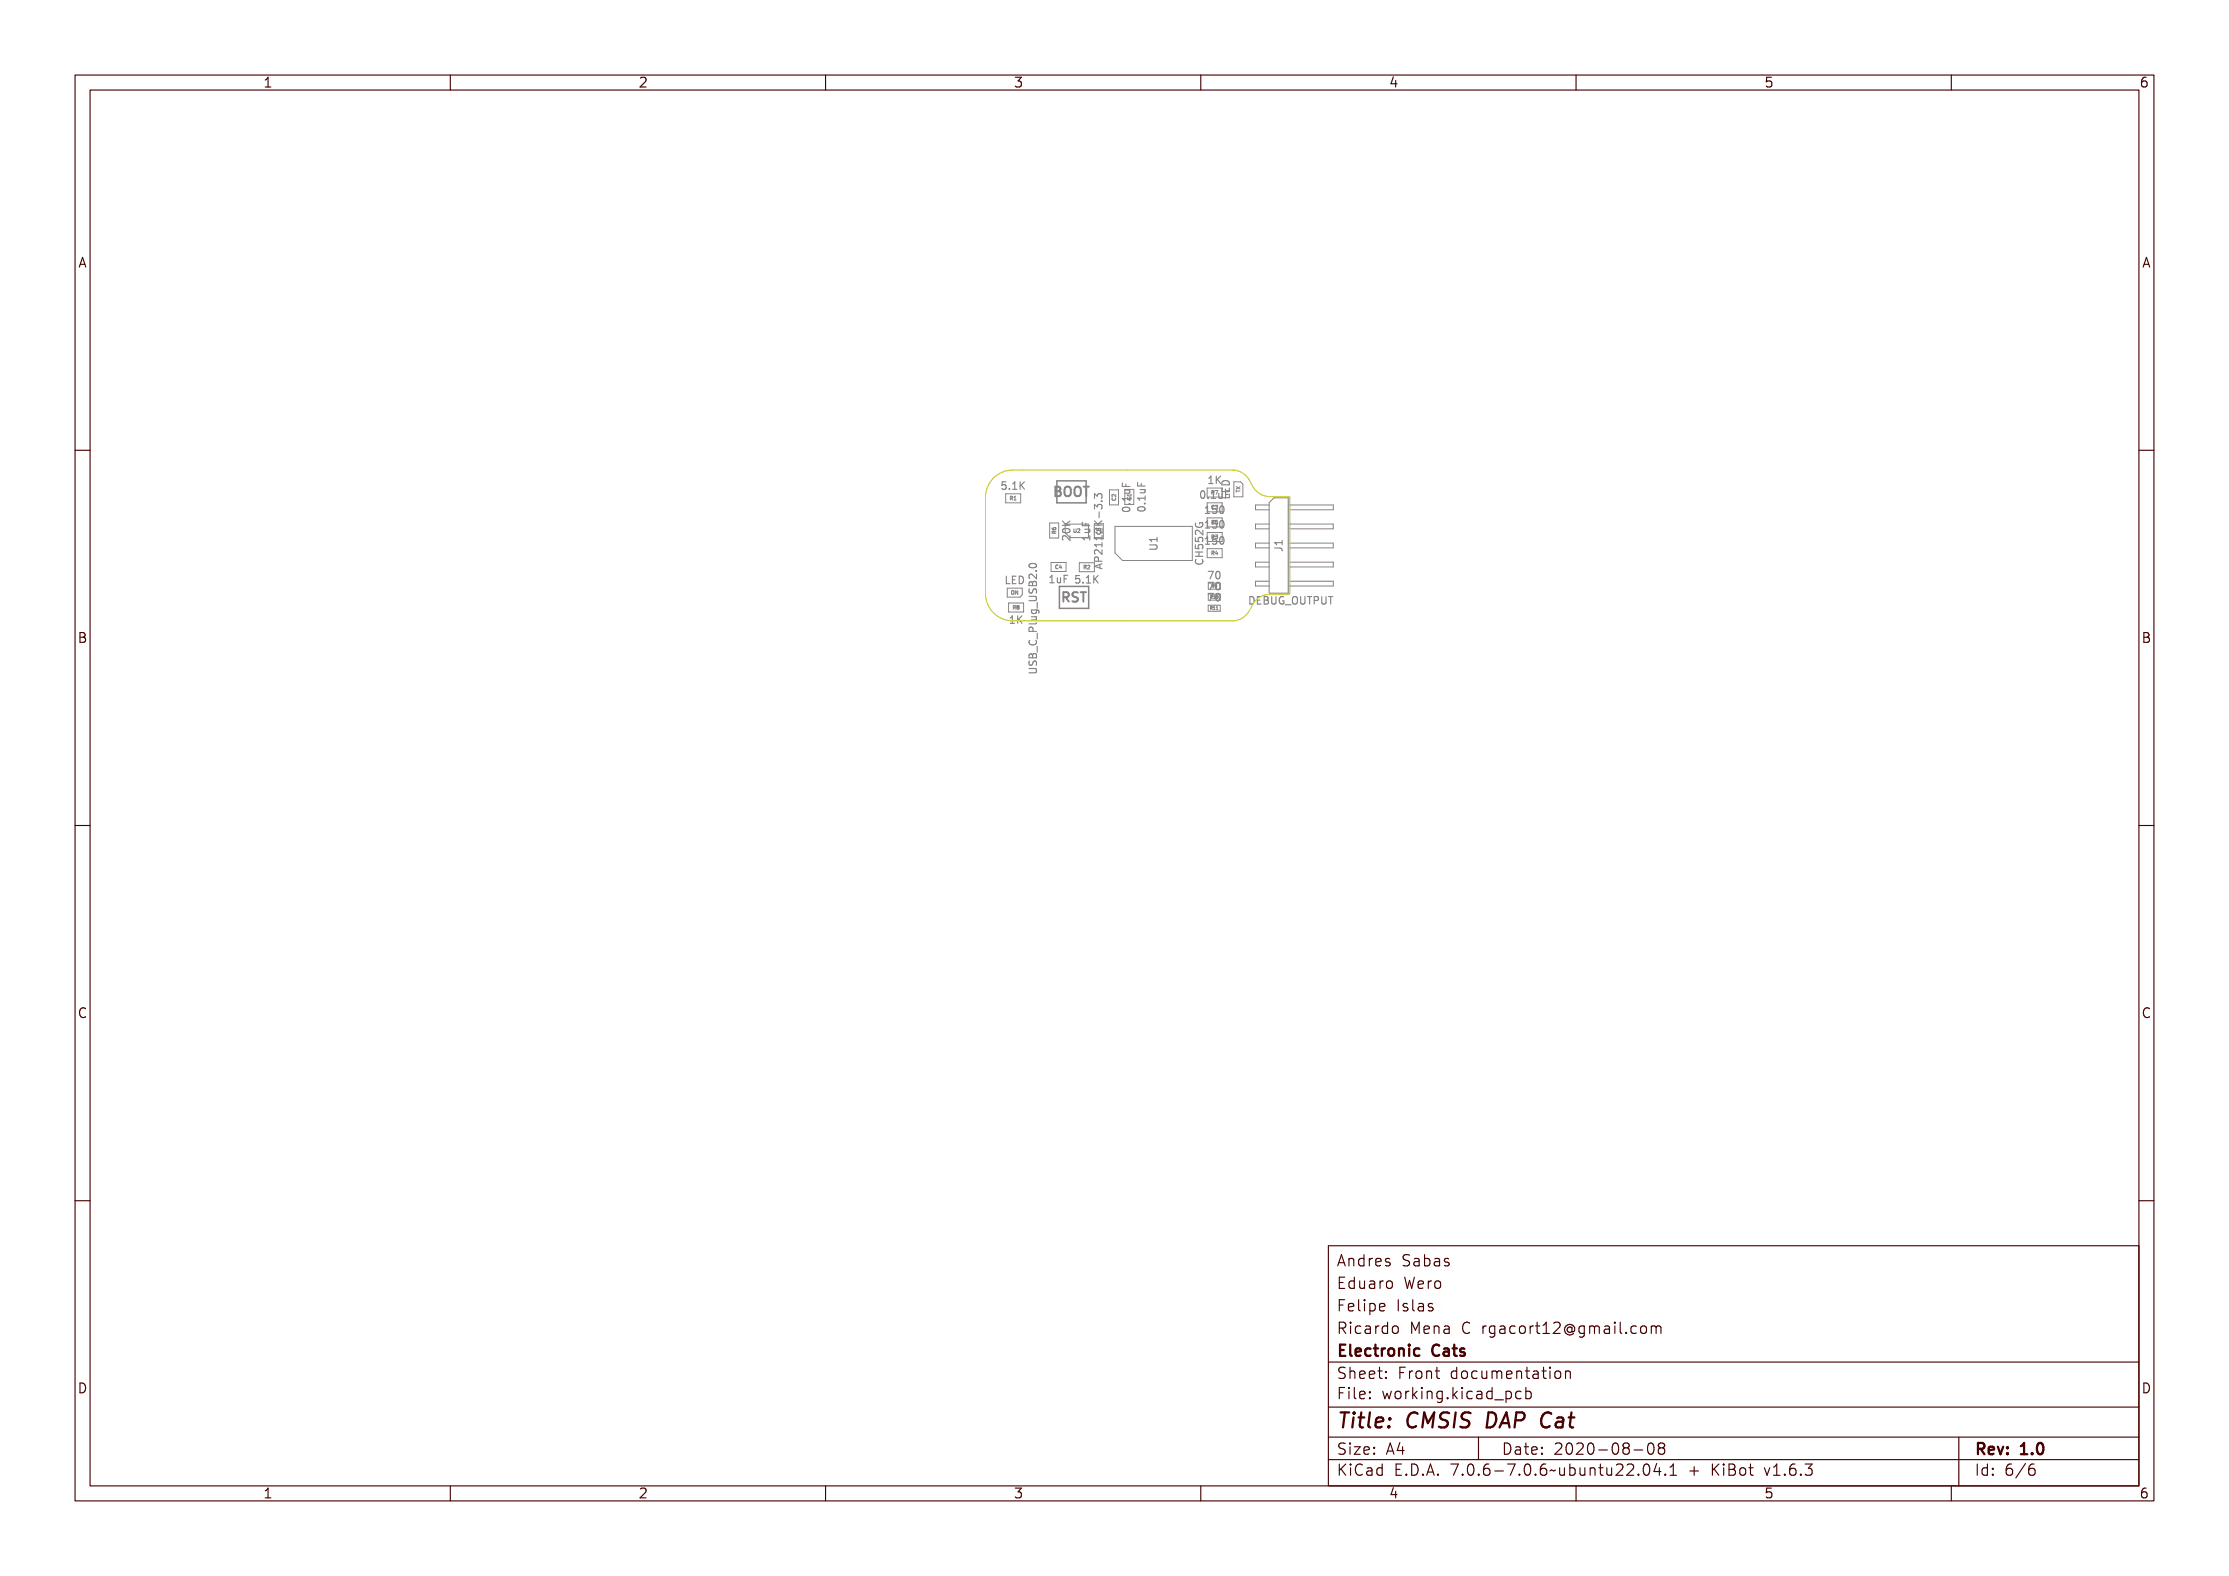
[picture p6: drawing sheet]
<svg xmlns="http://www.w3.org/2000/svg" width="297mm" height="210mm" viewBox="0 0 297 210" stroke-linecap="round" stroke-linejoin="round" font-family="sans-serif">
<defs><g id="words">
<text font-size="2.7" fill="#480000" x="178" y="190.3">Title: CMSIS DAP Cat</text>
<g font-size="2" fill="#480000">
<text x="178" y="168.7">Andres Sabas</text>
<text x="178" y="171.7">Eduaro Wero</text>
<text x="178" y="174.7">Felipe Islas</text>
<text x="178" y="177.7">Ricardo Mena C rgacort12@gmail.com</text>
<text x="178" y="180.7">Electronic Cats</text>
<text x="178" y="183.7">Sheet: Front documentation</text>
<text x="178" y="186.5">File: working.kicad_pcb</text>
<text x="178" y="193.9">Size: A4</text>
<text x="178" y="196.6">KiCad E.D.A. 7.0.6-7.0.6~ubuntu22.04.1 + KiBot v1.6.3</text>
<text x="200" y="193.9">Date: 2020-08-08</text>
<text x="263" y="196.6">Id: 6/6</text>
<text x="263" y="193.9">Rev: 1.0</text>
</g>
<g font-size="1.7" fill="#480000">
<text x="35" y="11.7">1</text>
<text x="85" y="11.7">2</text>
<text x="135" y="11.7">3</text>
<text x="185" y="11.7">4</text>
<text x="235" y="11.7">5</text>
<text x="285" y="11.7">6</text>
<text x="10.5" y="35.7">A</text>
<text x="285.5" y="35.7">A</text>
<text x="10.5" y="85.6">B</text>
<text x="285.5" y="85.6">B</text>
<text x="10.5" y="135.7">C</text>
<text x="285.5" y="135.7">C</text>
<text x="10.5" y="185.6">D</text>
<text x="285.5" y="185.6">D</text>
<text x="35" y="199.7">1</text>
<text x="85" y="199.7">2</text>
<text x="135" y="199.7">3</text>
<text x="185" y="199.7">4</text>
<text x="235" y="199.7">5</text>
<text x="285" y="199.7">6</text>
</g>
<g font-size="1.7" fill="#848484">
<text x="140.7" y="66.2">BOOT</text>
<text x="141.6" y="80.2">RST</text>
</g>
<g font-size="1.3" fill="#848484">
<text x="133.4" y="65.3">5.1K</text>
<text x="161" y="64.5">1K</text>
<text x="159.8" y="66.5">0.1uF</text>
<text x="160.6" y="70.4">150</text>
<text x="160.6" y="68.5">150</text>
<text x="134" y="77.8">LED</text>
<text x="139.8" y="77.7">1uF</text>
<text x="143.2" y="77.7">5.1K</text>
<text x="160.6" y="72.6">150</text>
<text x="161" y="77.2">70</text>
<text x="170.9" y="73.5" transform="rotate(-90 170.9 73.5)">J1</text>
<text x="161" y="80.1">70</text>
<text x="161" y="78.6">70</text>
<text x="138.2" y="89.2" transform="rotate(-90 138.2 89.2)">USB_C_Plug_USB2.0</text>
</g>
<g font-size="1.3" fill="#c2c200">
<text x="134.6" y="83.1">1K</text>
<text x="167.2" y="80.5">DEBUG_OUTPUT</text>
</g>
<g font-size=".7" fill="#848484">
<text x="161.4" y="65.9">R7</text>
<text x="134.6" y="66.6">R1</text>
<text x="143.1" y="71">U2</text>
<text x="161.4" y="71.8">R3</text>
<text x="161.4" y="67.8">C3</text>
<text x="161.4" y="69.9">R5</text>
<text x="140.6" y="75.8">C4</text>
<text x="144.4" y="75.8">R2</text>
<text x="161.4" y="74">R4</text>
<text x="134.8" y="79.2">ON</text>
<text x="135" y="81.2">R8</text>
</g>
<g font-size=".5" fill="#848484">
<text x="161.3" y="81.2">R11</text>
<text x="161.3" y="79.8">R10</text>
<text x="161.5" y="78.3">R9</text>
</g>
</g></defs>
<g fill="none" stroke="#848484" stroke-width=".15">
<path d="M133.5 64.3h.5v.1h-.3v.2a.36 .36 0 0 1 .4 .5 .36 .36 0 0 1-.6 .1v-.1a.26 .26 0 0 0 .4 .1 .26 .26 0 0 0 0-.4 .26 .26 0 0 0-.4 0zM134.1 76.9h.2v.8h.5v.1h-.7zM134.5 65.1h.2v.2h-.2zM134.9 76.9h.6v.1h-.4v.3h.4v.1h-.4v.3h.4v.1h-.6zM135.2 64.3h.3v.8h.2v.2h-.5v-.2h.2v-.7h-.2zM135.7 76.9a.5 .5 0 0 1 .6 .4 .5 .5 0 0 1-.6 .5zM135.8 77a.38 .38 0 0 1 .4 .3 .38 .38 0 0 1-.4 .4zM135.9 64.3h.1v.4l.4-.4h.2l-.4 .4 .4 .6h-.2l-.3-.5-.1 .1v.4h-.1zM137.2 75.2l.3-.1 .6 .1M137.2 79.7h.6a.32 .32 0 0 1 .4 .3 .32 .32 0 0 1-.4 .3h-.6v-.1h.6a.18 .18 0 0 0 .3-.2 .18 .18 0 0 0-.3-.2h-.6zM137.2 75.8a.62 .62 0 0 1 1 .2 .56 .56 0 0 1-.5 .3 .56 .56 0 0 1-.5-.3zM137.2 78.9h.1a.21 .21 0 0 0 0 .3 .21 .21 0 0 0 .3 .1 .33 .33 0 0 1 .4-.4 .33 .33 0 0 1 .1 .5l-.1 .1a.23 .23 0 0 0 .1-.3 .23 .23 0 0 0-.3-.1 .33 .33 0 0 1-.5 .4 .33 .33 0 0 1-.1-.6z"/>
<path d="M137.2 77.4a.63 .63 0 0 1 .8 .3v-.4h.2v.6l-.4-.2a.27 .27 0 0 0-.3-.3 .27 .27 0 0 0-.2 .3l.1 .2h-.2v-.2zM137.2 78.2l.3-.1 .1 .2a.27 .27 0 0 1 .4-.2 .27 .27 0 0 1 .2 .3v.3h-1zM137.3 75.9l.5-.1 .3 .2a.54 .54 0 0 1-.8 0zM137.3 78.3h.2l.1 .2h-.3zM137.7 78.2h.3v.3h-.3zM138 76.7h.2v.2h-.2zM140 76.8l.4-.1v.9h.2v.1h-.6v-.1h.2v-.7h-.2zM140.8 77h.1v.5l.1 .1 .2-.1v-.5h.1v.7h-.1v-.1a.23 .23 0 0 1-.3 .1 .23 .23 0 0 1-.1-.3zM141.6 70h1M141.6 69.4l.5 .6M141.6 76.7h.6v.1h-.5v.3h.4v.1h-.4v.5h-.1zM141.6 69.5l.4 .4 .6-.4v.1l-.5 .4 .1 .1h.4v.1h-1v-.1h.5l-.5-.4z"/>
<path d="M141.7 70.6a.62 .62 0 0 1 .9 .1 .56 .56 0 0 1-.5 .3 .56 .56 0 0 1-.5-.3zM141.7 70.5a.54 .54 0 0 1 .9 .3 .57 .57 0 0 1-1-.1zM141.7 71.3a.62 .62 0 0 1 .8 .3v-.4h.1v.6l-.3-.2a.27 .27 0 0 0-.3-.3 .27 .27 0 0 0-.3 .3l.1 .2h-.1l-.1-.1zM141.7 70.6l.6-.1 .2 .2a.54 .54 0 0 1-.8 0zM142.6 71.4v.6l-.7-.6-.3 .2 .1 .4M142.6 69.4l-.6 .5M143.3 76.8h.5v.1h-.3v.2a.36 .36 0 0 1 .4 .5 .36 .36 0 0 1-.6 .1v-.1a.26 .26 0 0 0 .4 0 .26 .26 0 0 0 0-.3 .26 .26 0 0 0-.4 0zM144.2 69.6v.5h1M144.3 71.5h.8v-.2h.2v.5h-.2v-.2h-.7l.1 .2h-.2zM144.3 69.7h.1v.4h.3v-.4h.1v.4h.5v.1h-1zM144.3 77.5h.2v.2h-.2zM144.5 70.5h.8v.1h-.2a.23 .23 0 0 1 .2 .3 .23 .23 0 0 1-.3 .2h-.5v-.2h.6l.1-.1-.2-.2h-.5z"/>
<path d="M144.5 70.5h.7M144.7 69.7v.4M145 76.8h.3v.8h.2v.1h-.5v-.1h.2v-.7h-.2zM145.1 70.5l.1 .2v.2l-.7 .1M145.2 71.4v.6M145.2 71.7h-1l.3 .3M145.7 76.8h.1v.4l.5-.4h.1l-.4 .4 .4 .5h-.1l-.4-.4-.1 .1v.3h-.1zM145.8 70h1M145.8 66.4v-.6l.4 .3 .1-.3h.4l.1 .2-.1 .4M145.8 67.8v-.6l.4 .3 .1-.2h.4l.1 .1-.1 .4M145.8 69.4l.6 .6M145.9 74.7l1-.3v.1l-.3 .1v.3l.3 .1v.1l-1-.3z"/>
<path d="M145.9 72.2h.9v-.2h.1v.6h-.1v-.2h-.8l.1 .2h-.1zM145.9 71.4h.9v-.2h.1v.6h-.1v-.2h-.8l.1 .2h-.1zM145.9 69.6l.4 .3 .6-.4v.2l-.5 .3 .1 .1h.4v.2h-1v-.2h.4l-.4-.4zM146 68.1h.2l.2 .1a.31 .31 0 0 1 .4-.1 .31 .31 0 0 1 .1 .5h-.2a.23 .23 0 0 0 .1-.3 .23 .23 0 0 0-.4 0v.2h-.1a.19 .19 0 0 0-.1-.3 .19 .19 0 0 0-.2 .1 .19 .19 0 0 0 0 .3h-.1zM146 66.5h.2l.2 .1a.31 .31 0 0 1 .4-.1 .31 .31 0 0 1 .1 .5h-.2a.23 .23 0 0 0 .1-.3 .23 .23 0 0 0-.4 0v.2h-.1a.19 .19 0 0 0-.1-.3 .19 .19 0 0 0-.2 .1 .19 .19 0 0 0 0 .2l-.1 .1zM146 73a.63 .63 0 0 1 .8 .3v-.4h.1v.5l-.4-.2a.27 .27 0 0 0-.2-.2 .27 .27 0 0 0-.3 .2l.1 .2h-.1l-.1-.1zM146 70.5a.62 .62 0 0 1 .8 .4v-.4h.1v.5l-.4-.2a.27 .27 0 0 0-.2-.2 .27 .27 0 0 0-.3 .2l.1 .2h-.1l-.1-.1zM146 73.7l.2-.1a.33 .33 0 0 1 .3 .5h.4v.1h-1zM146 74.7l.5-.1v.3zM146.1 73.8h.2l.1 .3h-.4zM146.4 74.8l-.1-.5-.1-.1-.3 .1-.1 .1v.4h1M146.5 68.2v.8"/>
<path d="M146.5 69h.1v.3h-.1zM146.5 75.2v.5M146.7 67.4h.2v.2h-.2zM146.7 66.8h.1M146.8 70.4v.6l-.7-.6-.3 .2 .1 .4M146.8 75.1l-1 .4 1 .3M146.8 73.3v.6l-.7-.6-.3 .2 .1 .3M146.8 71.4v.5M146.8 72.3v.6M146.8 72.6h-1l.3 .3M146.8 71.6h-1l.3 .3M146.8 69.4l-.5 .4"/>
<path d="M149.5 64.3v.5h1M149.6 66.2h.9v-.2h.1v.5h-.1v-.2h-.8l.1 .2h-.1zM149.6 64.4h.1v.4h.3v-.4h.1v.4h.5v.1h-1zM149.6 67.7a.62 .62 0 0 1 1 .2 .56 .56 0 0 1-.5 .3 .56 .56 0 0 1-.5-.3zM149.6 67.7a.54 .54 0 0 1 .9 .2 .57 .57 0 0 1-1-.1zM149.7 67.8l.6-.1 .2 .2a.54 .54 0 0 1-.8 0zM149.9 65.2h.7v.1h-.1a.23 .23 0 0 1 .1 .3 .23 .23 0 0 1-.3 .2h-.4v-.2h.5l.1-.2-.1-.1h-.5zM149.9 65.3h.6M150 64.5v.3M150.4 67h.2v.2h-.2zM150.4 65.3l.1 .1v.3h-.6M150.4 67.2h.1"/>
<path d="M150.5 66.2v.5M150.5 66.4h-1l.3 .3M151.6 64.3v.5h1M151.6 67.7a.59 .59 0 0 1 1 .2 .57 .57 0 0 1-1-.1zM151.7 66.1h.8v-.2h.1v.5h-.1v-.2h-.7v.3h-.1zM151.7 64.3h.1v.4h.3v-.4h.1v.4h.4v.2h-.9zM151.7 67.7a.62 .62 0 0 1 .9 .1 .56 .56 0 0 1-.5 .3 .56 .56 0 0 1-.5-.3zM151.8 67.7l.5-.1 .2 .2a.54 .54 0 0 1-.8 0zM151.9 65.1h.7v.2h-.1a.23 .23 0 0 1 .1 .2 .23 .23 0 0 1-.3 .2h-.4v-.1h.5l.1-.2-.1-.1h-.5zM151.9 65.2h.7M152.1 64.4v.4M152.4 66.9h.2v.2h-.2z"/>
<path d="M152.5 65.2l.1 .2-.1 .2-.6 .1M152.5 67.1h.1M152.6 66.1v.6M152.6 66.4h-1l.3 .3M153.2 72.6h.8l.2 .2-.1 .3-.1 .1h-.8M153.3 72.5h.5a.32 .32 0 0 1 .4 .3 .32 .32 0 0 1-.4 .3h-.5v-.1h.6a.18 .18 0 0 0 .2-.2 .18 .18 0 0 0-.2-.2h-.6zM153.3 71.9h.8v-.2h.1v.5h-.1v-.2h-.7v.3h-.1zM154.2 71.6v.6M154.2 71.9h-1l.3 .3M159.3 72.6v.5h.5l-.1-.1v-.3l.1-.1h.4l.1 .1-.1 .4M159.3 71.7v.4l.5 .1-.1-.2v-.3l.1-.1 .4 .1 .1 .1-.1 .4M159.3 74.1h1"/>
<path d="M159.3 73.6h1M159.3 69.7a.47 .47 0 0 0 .5 .6 .47 .47 0 0 0 .4-.6h-.4v.1M159.4 73.3h.9v.1h-.4v.4h.4v.1h-.9v-.1h.3v-.4h-.3zM159.4 72.6h.1v.4h.2a.36 .36 0 0 1 .4-.5 .36 .36 0 0 1 .2 .6h-.1a.26 .26 0 0 0 0-.3 .26 .26 0 0 0-.3-.1 .26 .26 0 0 0-.1 .4h-.4zM159.4 71.8h.1v.4h.2a.36 .36 0 0 1 .4-.5 .36 .36 0 0 1 .2 .6h-.1a.26 .26 0 0 0 0-.3 .26 .26 0 0 0-.3-.1 .26 .26 0 0 0-.1 .4h-.4zM159.4 74.6a.47 .47 0 0 0 .3 .6 .47 .47 0 0 0 .6-.5l-.1-.1M159.4 74.1h.1l-.1 .2a.37 .37 0 0 0 .5 .3 .37 .37 0 0 0 .3-.5h.1a.46 .46 0 0 1-.1 .6 .46 .46 0 0 1-.6 0 .4 .4 0 0 1-.2-.6zM159.4 70.1h.1l-.1 .2a.37 .37 0 0 0 .5 .3 .37 .37 0 0 0 .3-.4h-.3v.2h-.1v-.3h.4a.44 .44 0 0 1 0 .6 .44 .44 0 0 1-.6 0 .38 .38 0 0 1-.2-.6zM159.4 71a.63 .63 0 0 1 .8 .4v-.5h.1v.6l-.3-.2a.27 .27 0 0 0-.3-.2 .27 .27 0 0 0-.3 .2l.1 .2h-.1l-.1-.1zM159.8 73.6v.5M160 65.6a.27 .27 0 0 1 .5 0v.1a.43 .43 0 0 1 .1 .5 .43 .43 0 0 1-.5 .2 .69 .69 0 0 1-.1-.8zM160.2 65.6a.54 .54 0 0 1 0 .8l-.1-.3z"/>
<path d="M160.3 70.7v.6l-.7-.6-.3 .1 .1 .4M160.8 71.6h.4v.9h.2v.1h-.6v-.1h.2v-.8l-.2 .1zM160.8 69.5l.4-.1v.9h.2v.1h-.6v-.1h.2v-.7h-.2zM160.8 67.5h.4v.8h.2v.2h-.6v-.2h.2v-.7l-.2 .1zM161 66.3h.1v.2h-.1zM161.6 71.6h.5v.1h-.4v.2a.36 .36 0 0 1 .4 .5 .36 .36 0 0 1-.6 .1v-.1a.26 .26 0 0 0 .4 .1 .26 .26 0 0 0 .1-.4 .26 .26 0 0 0-.4 0zM161.6 69.4h.5v.1h-.4v.3a.36 .36 0 0 1 .4 .4 .36 .36 0 0 1-.6 .2v-.1a.26 .26 0 0 0 .4 0 .26 .26 0 0 0 .1-.4 .26 .26 0 0 0-.4 0zM161.6 67.5h.5v.1h-.4v.2a.36 .36 0 0 1 .4 .5 .36 .36 0 0 1-.6 .1v-.1a.26 .26 0 0 0 .4 .1 .26 .26 0 0 0 .1-.4 .26 .26 0 0 0-.4 0zM161.6 65.5h.4v.8h.2v.2h-.6v-.2h.2v-.7h-.2zM162.4 65.7h.1v.6l.1 .1 .2-.2v-.5h.1v.8h-.1v-.2a.23 .23 0 0 1-.3 .2 .23 .23 0 0 1-.1-.3zM162.4 71.7a.27 .27 0 0 1 .5 0v.2a.43 .43 0 0 1 .1 .5 .43 .43 0 0 1-.5 .1 .69 .69 0 0 1-.1-.8zM162.4 69.5a.27 .27 0 0 1 .5 0v.2a.43 .43 0 0 1 .1 .5 .43 .43 0 0 1-.5 .2 .7 .7 0 0 1-.1-.9z"/>
<path d="M162.4 67.6a.27 .27 0 0 1 .5 0v.2a.43 .43 0 0 1 .1 .5 .43 .43 0 0 1-.5 .1 .69 .69 0 0 1-.1-.8zM162.6 71.7h.1a.54 .54 0 0 1 0 .8l-.2-.2zM162.6 69.5h.1a.54 .54 0 0 1 0 .8l-.2-.2zM162.6 67.6h.1a.54 .54 0 0 1 0 .8l-.2-.2zM162.9 66.1h.8v-.4h.2v.6h-1zM162.9 64.9h.1v.4h.3v-.4h.1v.4h.3v-.4h.2v.6h-1zM163 64.2a.52 .52 0 0 1 .6-.1 .52 .52 0 0 1 .3 .6h-1zM163 64.1l.4-.1a.44 .44 0 0 1 .4 .6h-1M163.1 64.3h.6v.3h-.7zM163.2 65.5h.6v.1h-.5v.3h.4v.1h-.4v.5h-.1zM166.9 79.5h-.4v1l.4-.1M167.3 79.6a.5 .5 0 0 1 .6 .5 .5 .5 0 0 1-.6 .4z"/>
<path d="M167.4 79.7a.38 .38 0 0 1 .4 .4 .38 .38 0 0 1-.4 .3zM168.1 79.6h.6v.1h-.5v.3h.5v.1h-.5v.3h.5v.1h-.6zM168.9 79.6h.3a.24 .24 0 0 1 .3 .1 .24 .24 0 0 1-.2 .3 .27 .27 0 0 1 .2 .4 .27 .27 0 0 1-.3 .1h-.3zM169 79.7h.2a.15 .15 0 0 1 .2 .1 .15 .15 0 0 1-.2 .2h-.2zM169.7 79.6h.1v.6a.18 .18 0 0 0 .2 .3 .18 .18 0 0 0 .2-.3v-.6h.1v.6a.32 .32 0 0 1-.3 .4 .32 .32 0 0 1-.3-.4zM170.6 79.7l.3-.1h.2v.2l-.2-.1a.37 .37 0 0 0-.3 .4 .37 .37 0 0 0 .4 .3v-.3h-.2v-.1h.3v.5a.44 .44 0 0 1-.6-.1 .44 .44 0 0 1 0-.6zM172.1 79.7a.31 .31 0 0 1 .4-.1 .31 .31 0 0 1 .2 .2 .53 .53 0 0 1-.3 .8l-.1-.1a.69 .69 0 0 1-.2-.8zM172.3 79.7h.1a.51 .51 0 0 1 0 .8l-.2-.3zM172.9 79.6h.1v.6a.18 .18 0 0 0 .2 .3 .18 .18 0 0 0 .2-.3v-.6h.1v.6a.32 .32 0 0 1-.3 .4 .32 .32 0 0 1-.3-.4zM173.6 79.6h.8v.1h-.3v.8h-.2v-.8h-.3zM174.5 79.6a.5 .5 0 0 1 .6 .1v.2a.33 .33 0 0 1-.4 .2v.4h-.2zM174.7 79.7h.1a.18 .18 0 0 1 .2 .2 .18 .18 0 0 1-.2 .1h-.1z"/>
<path d="M175.3 79.6h.1v.6a.18 .18 0 0 0 .2 .3 .18 .18 0 0 0 .2-.3v-.6h.1v.6a.32 .32 0 0 1-.3 .4 .32 .32 0 0 1-.3-.4zM176 79.6h.8v.1h-.3v.8h-.2v-.8h-.3zM177 79.5h.6M177.3 79.5v1M137.1 83.2h.9l.1-.3h.1l-.1 .3-.9 .1v.2h-.1zM137.2 88.5h.6a.32 .32 0 0 1 .4 .3 .32 .32 0 0 1-.4 .3h-.6v-.1h.6a.18 .18 0 0 0 .3-.2 .18 .18 0 0 0-.3-.2h-.6zM137.2 87.7h.1a.21 .21 0 0 0 0 .3 .21 .21 0 0 0 .3 .1 .33 .33 0 0 1 .4-.4 .33 .33 0 0 1 .1 .5l-.1 .1a.23 .23 0 0 0 .1-.3 .23 .23 0 0 0-.3-.1 .33 .33 0 0 1-.5 .4 .33 .33 0 0 1-.1-.6zM137.2 85.3h.2l-.1 .2a.37 .37 0 0 0 .4 .3 .37 .37 0 0 0 .3-.5h.1a.46 .46 0 0 1-.1 .6 .46 .46 0 0 1-.5 0 .4 .4 0 0 1-.3-.6zM137.2 87l.3-.1 .1 .2a.27 .27 0 0 1 .4-.2 .27 .27 0 0 1 .2 .3v.3h-1zM137.3 83.7h.2a.33 .33 0 0 1 .3 .4h.4v.2h-1zM137.3 87.1h.2l.1 .3h-.3zM137.3 83.8h.3l.1 .3h-.4z"/>
<path d="M137.4 82.1h.8v.1h-.2a.23 .23 0 0 1 .2 .3 .23 .23 0 0 1-.3 .2h-.5v-.2h.6l.1-.2-.2-.1h-.5zM137.4 81.3h.7a.28 .28 0 0 1 .3 .2 .28 .28 0 0 1-.1 .3 .24 .24 0 0 0 0-.3 .24 .24 0 0 0-.3-.1l.1 .1a.35 .35 0 0 1-.3 .4 .35 .35 0 0 1-.4-.4l.1-.1h-.1zM137.6 81.5l.3-.1 .1 .1a.26 .26 0 0 1-.2 .3 .26 .26 0 0 1-.3-.3zM137.7 87h.3v.4h-.3zM138.1 89.6l-.2 .1h-.8M138.4 86l.1 .8zM138.4 84.4l.1 .8zM138.4 80.4l.1 .8zM169 80.1h.2a.18 .18 0 0 1 .2 .2 .18 .18 0 0 1-.2 .1h-.2zM171.2 80.8l.8 .1z"/>
<circle cx="137.7" cy="76" r=".09"/>
<circle cx="142.1" cy="70.7" r=".09"/>
<circle cx="150.1" cy="67.9" r=".09"/>
<circle cx="152.1" cy="67.8" r=".09"/>
<circle cx="160.2" cy="66" r=".09"/>
<circle cx="162.7" cy="68" r=".09"/>
<circle cx="162.7" cy="72.1" r=".09"/>
<circle cx="162.7" cy="69.9" r=".09"/>
</g>
<g fill="none" stroke="#848484" stroke-width=".13">
<path d="M134 65.8h2v1.2h-2zM134.2 78.4h2v.9l-.3 .3h-1.7zM139.9 69.7h1.2v2h-1.2zM140 75h2v1.2h-2zM140.2 70.3l.1 .3h.3l.1-.1-.1-.2h-.2l.1 .3M140.2 70.4l.1 .1 .2 .1a.16 .16 0 0 1 0-.3 .16 .16 0 0 1 .2 .1 .16 .16 0 0 1-.1 .2 .23 .23 0 0 1-.3 0 .23 .23 0 0 1-.1-.2zM140.3 70.8l.1-.1 .1 .1 .2-.1-.2 .2 .2 .1h-.5zM140.3 70.8h.1l.1 .2h-.2zM140.5 71.1l-.1-.3h-.2v.3h.5M140.7 70.8l-.2 .1M141.9 69.8h3.1v1.8h-2.4l-.7-.6zM143.8 75h2v1.2h-2z"/>
<path d="M145.8 69.8h1.2v2h-1.2zM146.1 70.4v.3h.3l-.1-.3h.3v.3M146.2 70.5v.2h.1a.16 .16 0 0 1 .1-.2 .16 .16 0 0 1 .2 0 .16 .16 0 0 1 0 .2 .13 .13 0 0 0 0-.1 .13 .13 0 0 0-.2-.1 .13 .13 0 0 0 0 .2h-.2zM146.2 70.9h.1M146.2 70.8h.1a.17 .17 0 0 0 .1 .3 .18 .18 0 0 0 .2-.3 .22 .22 0 0 1-.2 .4 .22 .22 0 0 1-.2-.4zM146.6 70.9a.23 .23 0 0 1-.2 .3 .23 .23 0 0 1-.2-.3M147.8 65.3h1.2v2h-1.2zM148.2 65.9v.2M148.2 66.1v.1M148.2 66.4a.22 .22 0 0 0 .2 .3 .22 .22 0 0 0 .2-.3M148.2 65.9h.1M148.2 66.3h.1a.17 .17 0 0 0 .1 .3 .18 .18 0 0 0 .2-.3 .22 .22 0 0 1-.2 .4 .22 .22 0 0 1-.2-.4z"/>
<path d="M148.2 66h.2l.2 .2 .1-.3v.3l-.4-.2-.1 .2zM148.6 70.1h10.3v4.6h-9.3l-1-1zM148.7 65.9v.3l-.3-.3h-.2M149.9 65.2h1.2v2h-1.2zM150.2 66h.5v-.1v.2v-.1h-.4v.1zM150.2 66.3a.22 .22 0 0 0 .3 .3 .22 .22 0 0 0 .2-.3M150.3 66.3a.17 .17 0 0 0 .2 .2 .17 .17 0 0 0 .1-.2 .22 .22 0 0 1-.1 .3 .22 .22 0 0 1-.2-.3zM150.7 65.8v.3M150.7 66h-.5l.1 .1M160.9 73.1h1.9v1.2h-1.9zM160.9 68.2v-1.2h1.9v1.2M160.9 72.2v-1.2h1.9v1.2"/>
<path d="M164.4 64.2h.9l.3 .3v1.7h-1.2zM164.7 65.3v.3M164.7 65.4h.5M164.7 64.8l.5 .4M164.8 65.2v.2h.5h-.5v.2zM164.8 64.8l.2 .2 .3-.2-.3 .2 .3 .2-.3-.2-.2 .2 .1-.2zM165.2 64.8l-.5 .4M169.1 67.3h-1.8v.6h1.8M169.1 72.4h-1.8v.6h1.8M169.1 69.8h-1.8v.7h1.8M169.1 74.9h-1.8v.6h1.8M169.1 77.4h-1.8v.7h1.8"/>
<path d="M169.7 66.3h1.9v12.7h-2.5v-12zM171.6 67.3h6v.6h-6M171.6 72.4h6v.6h-6M171.6 77.4h6v.7h-6M171.6 69.8h6v.7h-6M171.6 74.9h6v.6h-6M134.4 80.4h2v1.2h-2zM161 80.6h1.6v.9h-1.6zM161.3 80.9h.1a.11 .11 0 0 1 .2 0 .11 .11 0 0 1-.1 .2l.1 .1-.2-.1-.1 .1zM161.4 80.9l.1 .1h-.1zM161.7 80.9h.1v.3h.1h-.2h.1v-.3zM162 80.9h.1v.3h.1h-.2h.1v-.3z"/>
<circle cx="140.5" cy="70.5" r=".11"/>
</g>
<path d="M140.9 64.9a.64 .64 0 0 1 .7 .2v.3l-.2 .1a.34 .34 0 0 1 .3 .4 .34 .34 0 0 1-.5 .3h-.3zM141 65.6h.2a.23 .23 0 0 1 .3 .2 .23 .23 0 0 1-.3 .2h-.2zM141 65.1h.2a.19 .19 0 0 1 .3 .2 .19 .19 0 0 1-.3 .2h-.2zM141.7 79a.63 .63 0 0 1 .7 .2v.3l-.2 .2 .4 .5h-.2l-.2-.4-.2-.1h-.1v.5h-.2zM141.9 79.1h.1a.22 .22 0 0 1 .3 .3 .22 .22 0 0 1-.3 .2h-.1zM142 65.1a.44 .44 0 0 1 .5-.1 .44 .44 0 0 1 .2 .6 .45 .45 0 0 1-.4 .6 .45 .45 0 0 1-.4-.6zM142.2 65.1h.1a.65 .65 0 0 1 0 1l-.2-.1-.1-.2v-.5zM142.8 79.1l.5-.1h.1v.2a.26 .26 0 0 0-.3-.1 .26 .26 0 0 0-.1 .4 .42 .42 0 0 1 .5 .5 .42 .42 0 0 1-.7 .2h-.1v-.2a.31 .31 0 0 0 .4 .2 .31 .31 0 0 0 .2-.4 .47 .47 0 0 1-.5-.2 .47 .47 0 0 1 0-.5zM143 65.1a.44 .44 0 0 1 .5-.1 .44 .44 0 0 1 .2 .6 .45 .45 0 0 1-.4 .6 .45 .45 0 0 1-.4-.6zM143.2 65.1h.1a.65 .65 0 0 1 0 1l-.2-.1v-.2v-.5zM143.7 79h.9v.1h-.4v1.1h-.2v-1.1h-.3zM143.8 64.9h1v.2h-.4v1.1h-.2v-1.1h-.4z" fill="none" stroke="#848484" stroke-width=".25"/>
<path d="M140.8 64.1h3.9v2.9h-3.9zM141.2 78.1h3.9v3h-3.9z" fill="none" stroke="#848484" stroke-width=".2"/>
<path d="M171.8 79.2h-2.6a2.52 2.52 0 0 0-2.2 1.3 3.3 3.3 0 0 1-2.2 2.2h-28.6M171.9 79.1v-12.8l-.1-.1h-2.6a2.51 2.51 0 0 1-2.2-1.3 3.3 3.3 0 0 0-2.2-2.2l-29.9-.1a3.6 3.6 0 0 0-3.6 3.7v12.8a3.6 3.6 0 0 0 3.6 3.6" fill="none" stroke="#c2c200" stroke-width=".13"/>
<g fill="none" stroke="#480000" stroke-width=".15">
<path d="M10 10h277v190h-277zM12 12h273v186h-273zM60 10v2M110 10v2M160 10v2M210 10v2M260 10v2M10 60h2M285 60h2M10 110h2M285 110h2M10 160h2"/>
<path d="M285 160h2M177 166h108v32h-108zM178.1 176.3a.73 .73 0 0 1 .9 .2v.3l-.3 .3 .2 .1 .3 .5h-.2l-.3-.4-.2-.2h-.2v.6h-.2zM178.2 170.3h.9v.2h-.7v.4h.6v.2h-.6v.5h.7v.1h-.9zM178.2 173.3h.9v.2h-.7v.4h.6v.2h-.6v.6h-.2zM178.3 176.5h.2a.26 .26 0 0 1 .3 .2 .26 .26 0 0 1-.2 .3h-.3zM178.5 167.3h.2l.5 1.4h-.2l-.1-.3h-.6l-.1 .3h-.2zM178.6 167.5l.2 .7h-.4zM179.4 167.7h.2v.1a.35 .35 0 0 1 .4-.1 .35 .35 0 0 1 .2 .4v.6h-.2v-.8l-.2-.1a.28 .28 0 0 0-.2 .3v.6h-.2zM179.4 170.8l.3-.2 .3 .2v-.6h.2v1.5h-.2v-.1a.42 .42 0 0 1-.5 .1 .42 .42 0 0 1-.2-.5zM179.5 176.7h.4v.9h.4v.1h-.9v-.1h.3v-.8h-.2zM179.5 173.8a.49 .49 0 0 1 .6-.1 .49 .49 0 0 1 .2 .5h-.8a.42 .42 0 0 0 .3 .4 .42 .42 0 0 0 .4-.1v.2a.6 .6 0 0 1-.8-.1 .6 .6 0 0 1 .1-.8z"/>
<path d="M179.6 170.9a.23 .23 0 0 1 .4 0v.3a.33 .33 0 0 1-.2 .4 .48 .48 0 0 1-.2-.7zM179.6 173.9l.2-.1a.27 .27 0 0 1 .3 .3h-.6zM179.7 176.2h.2v.3h-.2zM180.6 173.2h.4v1.3l.1 .1h.3v.1a.4 .4 0 0 1-.5-.3v-1h-.3zM180.6 170.7h.2v.8l.2 .1a.28 .28 0 0 0 .2-.3v-.6h.2v1h-.2v-.1a.35 .35 0 0 1-.4 .2 .35 .35 0 0 1-.2-.5zM180.6 167.8l.4-.2 .2 .2v-.6h.2v1.5h-.2v-.1a.42 .42 0 0 1-.5 .1 .42 .42 0 0 1-.2-.5zM180.7 176.8l.5-.2 .2 .1v.2a.4 .4 0 0 0-.5 0 .4 .4 0 0 0 0 .6 .4 .4 0 0 0 .5 0v.2a.58 .58 0 0 1-.7-.1 .58 .58 0 0 1 0-.8zM180.8 167.9a.23 .23 0 0 1 .4 0v.3a.33 .33 0 0 1-.2 .4 .48 .48 0 0 1-.2-.7zM181.8 170.7a.5 .5 0 0 1 .6-.1 .5 .5 0 0 1 .2 .5v.6h-.1v-.1a.38 .38 0 0 1-.5 .2 .38 .38 0 0 1-.2-.5 .38 .38 0 0 1 .4-.2h.3a.35 .35 0 0 0-.3-.4 .35 .35 0 0 0-.4 .2zM181.8 176.7a.5 .5 0 0 1 .6-.1 .5 .5 0 0 1 .2 .5v.6h-.1v-.1a.38 .38 0 0 1-.5 .2 .38 .38 0 0 1-.2-.5 .38 .38 0 0 1 .4-.2h.3a.35 .35 0 0 0-.3-.4 .35 .35 0 0 0-.4 .2zM181.9 173.7h.4v.9h.4v.1h-.9v-.1h.3v-.8h-.2zM182 167.7h.1v.2a.41 .41 0 0 1 .6-.2v.2a.37 .37 0 0 0-.4-.1 .37 .37 0 0 0-.2 .4v.5h-.1z"/>
<path d="M182 171.3l.5-.1a.31 .31 0 0 1-.2 .4 .31 .31 0 0 1-.4-.1zM182 177.3l.5-.1a.31 .31 0 0 1-.2 .4 .31 .31 0 0 1-.4-.1zM182.1 173.2h.2v.3h-.2zM183 173.7h.2v.1a.42 .42 0 0 1 .5-.1 .42 .42 0 0 1 .2 .5 .42 .42 0 0 1-.2 .5 .42 .42 0 0 1-.5-.1v.6h-.2zM183.1 167.8a.49 .49 0 0 1 .6-.1 .49 .49 0 0 1 .2 .5h-.8a.42 .42 0 0 0 .3 .4 .42 .42 0 0 0 .5-.1v.2a.6 .6 0 0 1-.9-.1 .6 .6 0 0 1 .1-.8zM183.2 170.7h.1v.2a.41 .41 0 0 1 .6-.2v.2a.37 .37 0 0 0-.4-.1 .37 .37 0 0 0-.2 .4v.5h-.1zM183.2 176.7h.1v.2a.41 .41 0 0 1 .6-.2v.2a.37 .37 0 0 0-.4-.1 .37 .37 0 0 0-.2 .4v.5h-.1zM183.2 167.9l.2-.1a.27 .27 0 0 1 .3 .3h-.6zM183.2 173.9a.24 .24 0 0 1 .3-.1 .24 .24 0 0 1 .2 .2v.2a.32 .32 0 0 1-.3 .4 .48 .48 0 0 1-.2-.7zM184.2 176.8l.4-.2 .3 .2v-.6h.1v1.5h-.1v-.1a.42 .42 0 0 1-.6 .1 .42 .42 0 0 1-.2-.5zM184.3 170.8a.56 .56 0 0 1 .8 .2 .56 .56 0 0 1-.3 .7 .57 .57 0 0 1-.6-.2 .57 .57 0 0 1 .1-.7zM184.3 173.8a.49 .49 0 0 1 .6-.1 .49 .49 0 0 1 .2 .5h-.8a.42 .42 0 0 0 .3 .4 .42 .42 0 0 0 .5-.1v.2a.6 .6 0 0 1-.8-.1 .6 .6 0 0 1 0-.8z"/>
<path d="M184.3 167.7l.5-.1 .2 .1v.2a.28 .28 0 0 0-.4-.2 .28 .28 0 0 0-.1 .3 .42 .42 0 0 1 .4 .2 .42 .42 0 0 1 0 .5h-.6h-.1v-.2a.4 .4 0 0 0 .6-.1v-.1a.42 .42 0 0 1-.4-.1 .42 .42 0 0 1-.1-.5zM184.4 176.9a.23 .23 0 0 1 .4 0l.1 .3a.33 .33 0 0 1-.3 .4 .48 .48 0 0 1-.2-.7zM184.4 170.9a.26 .26 0 0 1 .3-.1 .26 .26 0 0 1 .2 .2v.2a.33 .33 0 0 1-.3 .4l-.2-.2zM184.4 173.9l.2-.1a.27 .27 0 0 1 .3 .3h-.6zM185.5 176.8a.56 .56 0 0 1 .8 .2 .56 .56 0 0 1-.3 .7 .57 .57 0 0 1-.6-.2 .57 .57 0 0 1 .1-.7zM185.6 176.9a.26 .26 0 0 1 .3-.1 .26 .26 0 0 1 .2 .2v.2a.33 .33 0 0 1-.3 .4l-.2-.2zM186.4 170.3h.2l.2 1.2 .1-.8h.2l.2 .8 .1-1.2h.2l-.2 1.4h-.2l-.2-.8-.2 .8h-.2zM186.6 173.3h.8v.2h-.3v1.1h.3v.1h-.8v-.1h.3v-1.1h-.3zM186.7 167.4l.5-.1h.2v.2a.34 .34 0 0 0-.4-.1 .34 .34 0 0 0-.2 .4 .62 .62 0 0 1 .7 .7 .71 .71 0 0 1-.9 .2v-.2a.4 .4 0 0 0 .4 .1 .4 .4 0 0 0 .3-.3l-.4-.2a.4 .4 0 0 1-.3-.3 .4 .4 0 0 1 .1-.4zM187.7 176.3h.3l.2 .7 .3-.7h.2v1.4h-.1v-1.2l-.3 .7h-.1l-.3-.7v1.2h-.2zM187.8 167.7a.5 .5 0 0 1 .6-.1 .5 .5 0 0 1 .3 .5v.6h-.2v-.1a.38 .38 0 0 1-.5 .2 .38 .38 0 0 1-.2-.5 .38 .38 0 0 1 .4-.2h.3a.35 .35 0 0 0-.3-.4 .35 .35 0 0 0-.4 .2zM187.9 170.8a.49 .49 0 0 1 .6-.1 .49 .49 0 0 1 .2 .5h-.8a.42 .42 0 0 0 .3 .4 .42 .42 0 0 0 .5-.1v.2a.6 .6 0 0 1-.8-.1 .6 .6 0 0 1 0-.8z"/>
<path d="M187.9 173.7l.5-.1 .2 .1v.2a.28 .28 0 0 0-.4-.2 .28 .28 0 0 0-.1 .3 .42 .42 0 0 1 .4 .2 .42 .42 0 0 1 0 .5h-.6h-.1v-.2a.4 .4 0 0 0 .7-.1l-.1-.1a.42 .42 0 0 1-.4-.1 .42 .42 0 0 1-.1-.5zM188 168.3l.5-.1a.31 .31 0 0 1-.2 .4 .31 .31 0 0 1-.4-.1zM188 170.9l.3-.1a.27 .27 0 0 1 .2 .3h-.6zM189 173.2h.5v1.3l.1 .1h.2v.1a.4 .4 0 0 1-.5-.3v-1h-.3zM189 167.2h.2v.6a.41 .41 0 0 1 .5-.1 .41 .41 0 0 1 .2 .5 .42 .42 0 0 1-.2 .5 .42 .42 0 0 1-.5-.1v.1h-.2zM189.1 176.8a.49 .49 0 0 1 .6-.1 .49 .49 0 0 1 .2 .5h-.8a.42 .42 0 0 0 .3 .4 .42 .42 0 0 0 .5-.1v.2a.6 .6 0 0 1-.8-.1 .6 .6 0 0 1 0-.8zM189.2 170.7h.2v.2a.41 .41 0 0 1 .6-.2v.2a.37 .37 0 0 0-.4-.1 .37 .37 0 0 0-.2 .4v.5h-.2zM189.2 176.9l.3-.1a.27 .27 0 0 1 .2 .3h-.6zM189.3 167.9a.24 .24 0 0 1 .2-.1 .24 .24 0 0 1 .2 .2v.2a.32 .32 0 0 1-.2 .4 .48 .48 0 0 1-.2-.7zM190.2 176.7h.2v.1a.35 .35 0 0 1 .4-.1 .35 .35 0 0 1 .3 .4v.6h-.2v-.8l-.2-.1a.28 .28 0 0 0-.3 .3v.6h-.2zM190.2 167.7a.5 .5 0 0 1 .6-.1 .5 .5 0 0 1 .3 .5v.6h-.2v-.1a.38 .38 0 0 1-.5 .2 .38 .38 0 0 1-.2-.5 .38 .38 0 0 1 .4-.2h.3a.35 .35 0 0 0-.3-.4 .35 .35 0 0 0-.4 .2zM190.2 173.7a.5 .5 0 0 1 .6-.1 .5 .5 0 0 1 .3 .5v.6h-.2v-.1a.38 .38 0 0 1-.5 .2 .38 .38 0 0 1-.2-.5 .38 .38 0 0 1 .4-.2h.3a.35 .35 0 0 0-.3-.4 .35 .35 0 0 0-.4 .2z"/>
<path d="M190.3 170.8a.56 .56 0 0 1 .8 .2 .56 .56 0 0 1-.3 .7 .57 .57 0 0 1-.6-.2 .57 .57 0 0 1 .1-.7zM190.4 168.3l.5-.1a.31 .31 0 0 1-.1 .4 .31 .31 0 0 1-.4-.1zM190.4 174.3l.5-.1a.31 .31 0 0 1-.1 .4 .31 .31 0 0 1-.4-.1zM190.4 170.9a.26 .26 0 0 1 .3-.1 .26 .26 0 0 1 .2 .2v.2a.33 .33 0 0 1-.3 .4l-.2-.2zM191.4 176.7a.5 .5 0 0 1 .6-.1 .5 .5 0 0 1 .3 .5v.6h-.2v-.1a.38 .38 0 0 1-.5 .2 .38 .38 0 0 1-.2-.5 .38 .38 0 0 1 .4-.2h.3a.35 .35 0 0 0-.3-.4 .35 .35 0 0 0-.4 .2zM191.5 167.7l.5-.1 .2 .1v.2a.28 .28 0 0 0-.4-.2 .28 .28 0 0 0-.1 .3 .42 .42 0 0 1 .4 .2 .42 .42 0 0 1 0 .5h-.6h-.1v-.2a.4 .4 0 0 0 .7-.1l-.1-.1a.42 .42 0 0 1-.4-.1 .42 .42 0 0 1-.1-.5zM191.5 173.7l.5-.1 .2 .1v.2a.28 .28 0 0 0-.4-.2 .28 .28 0 0 0-.1 .3 .42 .42 0 0 1 .4 .2 .42 .42 0 0 1 0 .5h-.6h-.1v-.2a.4 .4 0 0 0 .7-.1l-.1-.1a.42 .42 0 0 1-.4-.1 .42 .42 0 0 1-.1-.5zM191.6 177.3l.5-.1a.31 .31 0 0 1-.1 .4 .31 .31 0 0 1-.4-.1zM191.7 170.7l.3 .3v.4l-.3 .3M192.9 168.2l.2 .2-.1 .2-.1 .1M192.9 167.7l.1 .1M193.9 176.5l.3-.2h.3h.2v.2a.43 .43 0 0 0-.6 0 .43 .43 0 0 0-.1 .5 .43 .43 0 0 0 .1 .5 .43 .43 0 0 0 .6 0v.2a.62 .62 0 0 1-.7 0 .62 .62 0 0 1-.2-.7z"/>
<path d="M196.4 176.7h.2v.2a.41 .41 0 0 1 .6-.2v.2a.37 .37 0 0 0-.4-.1 .37 .37 0 0 0-.2 .4v.5h-.2zM197.5 176.8l.3-.2 .3 .2v-.1h.2v1a.53 .53 0 0 1-.8 .4v-.2a.36 .36 0 0 0 .4 .1 .36 .36 0 0 0 .2-.4l-.2 .1a.51 .51 0 0 1-.5-.2 .51 .51 0 0 1 0-.5zM197.6 176.9a.25 .25 0 0 1 .3-.1 .25 .25 0 0 1 .2 .2v.2a.32 .32 0 0 1-.3 .4 .47 .47 0 0 1-.2-.7zM198.7 176.7a.5 .5 0 0 1 .5-.1 .5 .5 0 0 1 .3 .5v.6h-.2v-.1a.38 .38 0 0 1-.5 .2 .38 .38 0 0 1-.2-.5 .38 .38 0 0 1 .5-.2h.2a.35 .35 0 0 0-.3-.4 .35 .35 0 0 0-.3 .2zM198.8 177.3l.5-.1a.31 .31 0 0 1-.1 .4 .31 .31 0 0 1-.4-.1zM200 176.8l.5-.2 .2 .1v.2a.4 .4 0 0 0-.6 0 .4 .4 0 0 0 0 .6 .4 .4 0 0 0 .6 0v.2a.58 .58 0 0 1-.8-.1 .58 .58 0 0 1 .1-.8zM201.1 176.8a.56 .56 0 0 1 .8 .2 .56 .56 0 0 1-.2 .7 .57 .57 0 0 1-.7-.2 .57 .57 0 0 1 .1-.7zM201.3 176.9a.26 .26 0 0 1 .2-.1 .26 .26 0 0 1 .2 .2v.2a.33 .33 0 0 1-.2 .4l-.3-.2zM202.4 176.7h.2v.2a.41 .41 0 0 1 .6-.2v.2a.37 .37 0 0 0-.4-.1 .37 .37 0 0 0-.2 .4v.5h-.2zM203.7 176.3h.2v.4h.4v.1h-.4v.7l.1 .1h.3v.1a.41 .41 0 0 1-.6-.3v-.6h-.3v-.1h.3zM204.7 176.4l.5-.1v1.3h.3v.1h-.8v-.1h.3v-1.1h-.3zM205.8 176.4a.5 .5 0 0 1 .8 0 .5 .5 0 0 1-.2 .7l-.4 .5h.7v.1h-.9v-.1l.2-.3a.72 .72 0 0 0 .4-.8l-.3-.1-.3 .2z"/>
<path d="M207.1 176.6a.51 .51 0 0 1 .5-.2 .51 .51 0 0 1 .4 .5v.7h-.1v-.1a.37 .37 0 0 1-.5 0 .37 .37 0 0 1 0-.5 .37 .37 0 0 1 .5-.1 .42 .42 0 0 0-.5-.4 .42 .42 0 0 0-.3 .5 .63 .63 0 0 0 .1 .7 .63 .63 0 0 0 .7 .2v.1a.77 .77 0 0 1-.8-.2 .77 .77 0 0 1-.2-.8zM208.3 176.8l.3-.2 .3 .2v-.1h.2v1a.53 .53 0 0 1-.8 .4v-.2a.36 .36 0 0 0 .5 .1 .36 .36 0 0 0 .1-.4l-.2 .1a.51 .51 0 0 1-.5-.2 .51 .51 0 0 1 0-.5zM208.5 176.9a.25 .25 0 0 1 .2-.1 .25 .25 0 0 1 .2 .2v.2a.32 .32 0 0 1-.2 .4 .47 .47 0 0 1-.2-.7zM209.4 176.7h.2a.21 .21 0 0 1 .2-.1 .21 .21 0 0 1 .1 .2l.2-.2 .2 .1a1.27 1.27 0 0 1 .1 1h-.2v-.8l-.1-.1-.1 .1v.8h-.2v-.8l-.1-.1-.1 .1v.8h-.2zM210.7 176.7a.5 .5 0 0 1 .5-.1 .5 .5 0 0 1 .3 .5v.6h-.2v-.1a.38 .38 0 0 1-.4 .2 .38 .38 0 0 1-.3-.5 .38 .38 0 0 1 .5-.2h.2a.35 .35 0 0 0-.2-.4 .35 .35 0 0 0-.4 .2zM210.9 177.3l.4-.1a.31 .31 0 0 1-.1 .4 .31 .31 0 0 1-.4-.1zM211.9 176.7h.5v.9h.4v.1h-.9v-.1h.3v-.8h-.3zM212.2 176.2h.2v.3h-.2zM213 176.2h.5v1.3l.1 .1h.3v.1a.4 .4 0 0 1-.6-.3v-1h-.3zM214.6 177.5h.2v.2h-.2zM215.6 176.8l.5-.2 .2 .1v.2a.4 .4 0 0 0-.5 0 .4 .4 0 0 0 0 .6 .4 .4 0 0 0 .5 0v.2a.58 .58 0 0 1-.7-.1 .58 .58 0 0 1 0-.8zM216.8 176.8a.56 .56 0 0 1 .8 .2 .56 .56 0 0 1-.3 .7 .57 .57 0 0 1-.6-.2 .57 .57 0 0 1 .1-.7z"/>
<path d="M216.9 176.9a.26 .26 0 0 1 .3-.1 .26 .26 0 0 1 .2 .2v.2a.33 .33 0 0 1-.3 .4l-.3-.2zM217.8 176.7h.2a.21 .21 0 0 1 .2-.1 .21 .21 0 0 1 .2 .2l.1-.2 .2 .1a1.27 1.27 0 0 1 .1 1h-.2v-.8l-.1-.1-.1 .1v.8h-.2v-.8l-.1-.1-.1 .1v.8h-.2zM220 176.7v1M220 176.8a.37 .37 0 0 1 .7 .1M220.7 176.9l.2-.2 .3 .1 .1 .9M220.7 176.9v.8M60 198v2M110 198v2M160 198v2M177 181.5h108M177 187.5h108M177 191.5h108"/>
<path d="M177 194.5h108M178.1 195.2h.2v.6l.6-.6h.3l-.6 .6 .6 .8h-.2l-.5-.7-.2 .2v.5h-.2zM178.2 185h.9v.2h-.7v.4h.6v.2h-.6v.7h-.2zM178.3 182.4l.5-.1h.2v.2a.34 .34 0 0 0-.4-.1 .34 .34 0 0 0-.2 .4 .62 .62 0 0 1 .6 .7 .71 .71 0 0 1-.8 .2v-.2a.4 .4 0 0 0 .4 .1 .4 .4 0 0 0 .3-.3l-.4-.2a.4 .4 0 0 1-.3-.3 .4 .4 0 0 1 .1-.4zM178.3 192.5l.5-.1h.2v.2a.34 .34 0 0 0-.4-.1 .34 .34 0 0 0-.2 .4 .62 .62 0 0 1 .6 .7 .71 .71 0 0 1-.8 .2v-.2a.4 .4 0 0 0 .4 .1 .4 .4 0 0 0 .3-.3l-.4-.2a.4 .4 0 0 1-.3-.3 .4 .4 0 0 1 .1-.4zM179.4 182.2h.2v.6a.35 .35 0 0 1 .4-.1 .35 .35 0 0 1 .2 .4v.6h-.2v-.8l-.2-.1a.28 .28 0 0 0-.2 .3v.6h-.2zM179.5 185.4h.4v.9h.4v.2h-.9v-.2h.3v-.8h-.2zM179.5 192.8h.4v.9h.4v.1h-.9v-.1h.3v-.8h-.2zM179.5 195.6h.4v.9h.4v.1h-.9v-.1h.3v-.8h-.2zM179.7 184.9h.2v.3h-.2zM179.7 192.3h.2v.3h-.2zM179.7 195.1h.2v.3h-.2z"/>
<path d="M180.6 184.9h.4v1.3l.1 .1h.3v.2a.4 .4 0 0 1-.5-.4v-1h-.3zM180.6 192.8h.8v.1l-.6 .8h.6v.1h-.8v-.1l.6-.8h-.6zM180.7 182.8a.49 .49 0 0 1 .6-.1 .49 .49 0 0 1 .2 .5h-.8a.42 .42 0 0 0 .3 .4 .42 .42 0 0 0 .4-.1v.2a.6 .6 0 0 1-.8-.1 .6 .6 0 0 1 .1-.8zM180.7 195.4l.3-.2h.2h.3v.2a.43 .43 0 0 0-.6 0 .43 .43 0 0 0-.2 .5 .43 .43 0 0 0 .2 .5 .43 .43 0 0 0 .6 0v.2a.62 .62 0 0 1-.7 0 .62 .62 0 0 1-.3-.7zM180.8 182.9l.2-.1a.27 .27 0 0 1 .3 .3h-.6zM181.8 195.6a.5 .5 0 0 1 .6-.1 .5 .5 0 0 1 .2 .5v.6h-.1v-.1a.38 .38 0 0 1-.5 .2 .38 .38 0 0 1-.2-.5 .38 .38 0 0 1 .4-.2h.3a.35 .35 0 0 0-.3-.4 .35 .35 0 0 0-.4 .2zM181.9 182.8a.49 .49 0 0 1 .6-.1 .49 .49 0 0 1 .2 .5h-.8a.42 .42 0 0 0 .3 .4 .42 .42 0 0 0 .5-.1v.2a.6 .6 0 0 1-.9-.1 .6 .6 0 0 1 .1-.8zM181.9 185.5a.49 .49 0 0 1 .6-.1 .49 .49 0 0 1 .2 .5h-.8a.42 .42 0 0 0 .3 .4 .42 .42 0 0 0 .5-.1v.2a.6 .6 0 0 1-.9-.1 .6 .6 0 0 1 .1-.8zM181.9 192.9a.49 .49 0 0 1 .6-.1 .49 .49 0 0 1 .2 .5h-.8a.42 .42 0 0 0 .3 .4 .42 .42 0 0 0 .5-.1v.2a.6 .6 0 0 1-.9-.1 .6 .6 0 0 1 .1-.8zM182 196.2l.5-.1a.31 .31 0 0 1-.2 .4 .31 .31 0 0 1-.4-.1zM182 182.9l.2-.1a.27 .27 0 0 1 .3 .3h-.6zM182 185.6l.2-.1a.27 .27 0 0 1 .3 .3h-.6z"/>
<path d="M182 193l.2-.1a.27 .27 0 0 1 .3 .3h-.6zM183 195.7l.4-.2 .2 .2v-.6h.2v1.5h-.2v-.1a.42 .42 0 0 1-.5 .1 .42 .42 0 0 1-.2-.5zM183.2 195.8a.23 .23 0 0 1 .4 0v.3a.33 .33 0 0 1-.2 .4 .48 .48 0 0 1-.2-.7zM183.2 182.3h.2v.4h.4v.1h-.4v.7l.1 .1h.3v.1a.41 .41 0 0 1-.6-.3v-.6h-.3v-.1h.3zM183.3 185.4h.2v.3h-.2zM183.3 186.2h.2v.3h-.2zM183.3 192.8h.2v.3h-.2zM183.3 193.6h.2v.2h-.2zM184.5 182.7h.2v.3h-.2zM184.5 183.5h.2v.2h-.2zM185.2 185.4h.2l.2 .8 .1-.5h.2l.2 .5 .1-.8h.2l-.2 1.1h-.2l-.2-.7-.2 .7h-.1zM185.4 195.2h.9v.2h-.7v.4h.6v.2h-.6v.5h.7v.1h-.9z"/>
<path d="M185.7 192.4h.2l.5 1.4h-.2l-.1-.3h-.5l-.1 .3h-.2zM185.8 192.6l.2 .7h-.4zM186.6 182.3h.9v.2h-.7v.4h.6v.2h-.6v.6h-.2zM186.7 185.5a.56 .56 0 0 1 .8 .2 .56 .56 0 0 1-.3 .7 .57 .57 0 0 1-.6-.2 .57 .57 0 0 1 .1-.7zM186.8 185.6a.26 .26 0 0 1 .3-.1 .26 .26 0 0 1 .2 .2v.2a.33 .33 0 0 1-.3 .4l-.2-.2zM186.9 196.4h.2v.2h-.2zM187.1 192.4h.2v.9h.2v.2h-.2v.3h-.2v-.3h-.6v-.2zM187.1 192.6v.7h-.4zM187.8 195.2a.76 .76 0 0 1 .9 .7 .76 .76 0 0 1-.9 .7zM188 195.4h.3a.73 .73 0 0 1 0 1.1h-.3zM188 182.7h.2v.2a.41 .41 0 0 1 .6-.2v.2a.37 .37 0 0 0-.5-.1 .37 .37 0 0 0-.1 .4v.5h-.2zM188 185.4h.2v.2a.41 .41 0 0 1 .6-.2v.2a.37 .37 0 0 0-.5-.1 .37 .37 0 0 0-.1 .4v.6h-.2z"/>
<path d="M189.1 184.9h.1v.9l.5-.4h.2l-.4 .4 .5 .7h-.2l-.4-.6-.2 .1v.5h-.1zM189.1 182.8a.56 .56 0 0 1 .8 .2 .56 .56 0 0 1-.3 .7 .57 .57 0 0 1-.6-.2 .57 .57 0 0 1 .1-.7zM189.2 182.9a.26 .26 0 0 1 .3-.1 .26 .26 0 0 1 .2 .2v.2a.33 .33 0 0 1-.3 .4l-.2-.2zM189.3 196.4h.3v.2h-.3zM190.2 182.7h.2v.1a.35 .35 0 0 1 .4-.1 .35 .35 0 0 1 .3 .4v.6h-.2v-.8l-.2-.1a.28 .28 0 0 0-.3 .3v.6h-.2zM190.3 185.4h.4v.9h.4v.2h-.9v-.2h.4v-.8h-.3zM190.5 195.2h.3l.4 1.4h-.2l-.1-.3h-.5l-.1 .3h-.2zM190.6 184.9h.1v.3h-.1zM190.6 195.4l.2 .7h-.4zM191.4 185.4h.2v.1a.35 .35 0 0 1 .4-.1 .35 .35 0 0 1 .3 .4v.7h-.2v-.9l-.2-.1a.28 .28 0 0 0-.3 .3v.7h-.2zM191.7 182.3h.1v.4h.4v.1h-.4v.7l.1 .1h.3v.1a.41 .41 0 0 1-.5-.3v-.6h-.3v-.1h.3zM191.7 196.4h.3v.2h-.3z"/>
<path d="M192.7 185.5l.3-.2 .3 .2v-.1h.2v1a.53 .53 0 0 1-.8 .4v-.2a.36 .36 0 0 0 .4 .1 .36 .36 0 0 0 .2-.4l-.2 .1a.51 .51 0 0 1-.5-.2 .51 .51 0 0 1 0-.5zM192.8 185.6a.25 .25 0 0 1 .3-.1 .25 .25 0 0 1 .2 .2v.2a.32 .32 0 0 1-.3 .4 .47 .47 0 0 1-.2-.7zM193.8 195.2h.9l-.5 1.4h-.2l.5-1.2h-.7zM193.9 182.8l.3-.2 .3 .2v-.6h.2v1.5h-.2v-.1a.42 .42 0 0 1-.6 .1 .42 .42 0 0 1-.1-.5zM194.1 182.8a.42 .42 0 0 1 .4 .4 .42 .42 0 0 1-.3 .4 .48 .48 0 0 1-.1-.8zM194.1 186.2h.3v.3h-.3zM195.1 184.9h.2v.9l.4-.4h.3l-.5 .4 .5 .7h-.2l-.4-.6-.1 .1v.5h-.2zM195.1 182.8a.56 .56 0 0 1 .8 .2 .56 .56 0 0 1-.3 .7 .57 .57 0 0 1-.6-.2 .57 .57 0 0 1 .1-.7zM195.2 182.9a.26 .26 0 0 1 .3-.1 .26 .26 0 0 1 .2 .2v.2a.33 .33 0 0 1-.3 .4l-.2-.2zM195.3 196.4h.3v.2h-.3zM196.3 185.4h.5v.9h.3v.2h-.9v-.2h.4v-.8h-.3zM196.3 195.4a.45 .45 0 0 1 .5-.2 .45 .45 0 0 1 .3 .5v.5a.46 .46 0 0 1-.5 .5 .46 .46 0 0 1-.4-.5z"/>
<path d="M196.4 182.8l.5-.2 .2 .1v.2a.4 .4 0 0 0-.6 0 .4 .4 0 0 0 0 .6 .4 .4 0 0 0 .6 0v.2a.58 .58 0 0 1-.8-.1 .58 .58 0 0 1 .1-.8zM196.5 195.4a.39 .39 0 0 1 .4 .5v.2a.29 .29 0 0 1-.3 .4 .29 .29 0 0 1-.2-.4v-.5zM196.6 184.9h.2v.3h-.2zM197 191.5v3M197.4 182.7h.2v.8l.2 .1a.28 .28 0 0 0 .3-.3v-.6h.2v1h-.2v-.1a.35 .35 0 0 1-.4 .2 .35 .35 0 0 1-.3-.5zM197.6 185.5l.5-.2 .2 .1v.2a.4 .4 0 0 0-.6 0 .4 .4 0 0 0 0 .6 .4 .4 0 0 0 .6 0v.2a.58 .58 0 0 1-.8-.1 .58 .58 0 0 1 .1-.8zM197.7 196.4h.3v.2h-.3zM198.6 182.7h.1a.21 .21 0 0 1 .2-.1 .21 .21 0 0 1 .2 .2l.2-.2 .1 .1a1.27 1.27 0 0 1 .2 1h-.2v-.8l-.1-.1-.2 .1v.8h-.1v-.8l-.2-.1-.1 .1v.8h-.1zM198.7 185.4a.5 .5 0 0 1 .5-.1 .5 .5 0 0 1 .3 .5v.7h-.2v-.2a.38 .38 0 0 1-.5 .2 .38 .38 0 0 1-.2-.5 .38 .38 0 0 1 .5-.2h.2a.35 .35 0 0 0-.3-.4 .35 .35 0 0 0-.3 .2zM198.7 195.4l.3-.2h.2h.2v.2a.43 .43 0 0 0-.5 0 .43 .43 0 0 0-.1 .5 .44 .44 0 0 1 .6-.1 .44 .44 0 0 1 .1 .6 .47 .47 0 0 1-.6 .3 .47 .47 0 0 1-.3-.5v-.5zM198.8 186l.5-.1a.31 .31 0 0 1-.1 .4 .31 .31 0 0 1-.4-.1zM198.9 195.9a.3 .3 0 0 1 .4 .3 .3 .3 0 0 1-.4 .2l-.1-.2z"/>
<path d="M199.9 185.5l.3-.2 .3 .2v-.6h.2v1.6h-.2v-.2a.42 .42 0 0 1-.5 .1 .42 .42 0 0 1-.2-.5zM199.9 182.8a.49 .49 0 0 1 .6-.1 .49 .49 0 0 1 .2 .5h-.7a.42 .42 0 0 0 .2 .4 .42 .42 0 0 0 .5-.1v.2a.6 .6 0 0 1-.8-.1 .6 .6 0 0 1 0-.8zM200 196h.5v.2h-.5zM200 185.6a.23 .23 0 0 1 .4 0l.1 .3a.33 .33 0 0 1-.3 .4 .48 .48 0 0 1-.2-.7zM200.1 182.9l.2-.1a.27 .27 0 0 1 .3 .3h-.6zM200.1 192.4a.76 .76 0 0 1 1 .7 .76 .76 0 0 1-1 .7zM200.3 192.6h.3a.73 .73 0 0 1 0 1.1h-.3zM200.9 186.8h1.2v.1h-1.2zM201 195.2h.9l-.5 1.4h-.2l.5-1.2h-.7zM201.1 182.7h.1v.1a.35 .35 0 0 1 .5-.1 .35 .35 0 0 1 .2 .4v.6h-.2v-.8l-.2-.1a.28 .28 0 0 0-.3 .3v.6h-.1zM201.4 192.8a.5 .5 0 0 1 .6-.1 .5 .5 0 0 1 .2 .5v.6h-.1v-.1a.38 .38 0 0 1-.5 .2 .38 .38 0 0 1-.2-.5 .38 .38 0 0 1 .4-.2h.3a.35 .35 0 0 0-.3-.4 .35 .35 0 0 0-.4 .2zM201.6 193.4l.5-.1a.31 .31 0 0 1-.2 .4 .31 .31 0 0 1-.4-.1z"/>
<path d="M202.2 185.4h.2v.1a.42 .42 0 0 1 .6-.1 .42 .42 0 0 1 .1 .5 .42 .42 0 0 1-.1 .5 .42 .42 0 0 1-.6-.1v.6h-.2zM202.5 182.3h.2v.4h.4v.1h-.4v.7l.1 .1h.3v.1a.41 .41 0 0 1-.6-.3v-.6h-.3v-.1h.3zM202.5 185.6a.24 .24 0 0 1 .3-.1 .24 .24 0 0 1 .1 .2l.1 .2a.32 .32 0 0 1-.3 .4 .48 .48 0 0 1-.2-.7zM202.5 196.4h.3v.2h-.3zM202.8 192.4h.2v.4h.4v.1h-.4v.7l.1 .1h.3v.1a.41 .41 0 0 1-.6-.3v-.6h-.3v-.1h.3zM203.5 182.7a.5 .5 0 0 1 .5-.1 .5 .5 0 0 1 .3 .5v.6h-.2v-.1a.38 .38 0 0 1-.5 .2 .38 .38 0 0 1-.2-.5 .38 .38 0 0 1 .5-.2h.2a.35 .35 0 0 0-.2-.4 .35 .35 0 0 0-.4 .2zM203.5 195.4a.45 .45 0 0 1 .6-.2 .45 .45 0 0 1 .2 .5v.5a.46 .46 0 0 1-.4 .5 .46 .46 0 0 1-.5-.5zM203.6 185.5l.5-.2 .2 .1v.2a.4 .4 0 0 0-.5 0 .4 .4 0 0 0 0 .6 .4 .4 0 0 0 .5 0v.2a.58 .58 0 0 1-.8-.1 .58 .58 0 0 1 .1-.8zM203.7 183.3l.4-.1a.31 .31 0 0 1-.1 .4 .31 .31 0 0 1-.4-.1zM203.7 195.4a.39 .39 0 0 1 .4 .5v.2a.29 .29 0 0 1-.2 .4 .29 .29 0 0 1-.3-.4v-.5zM203.9 192.9a.49 .49 0 0 1 .6-.1 .49 .49 0 0 1 .2 .5h-.8a.42 .42 0 0 0 .3 .4 .42 .42 0 0 0 .5-.1v.2a.6 .6 0 0 1-.9-.1 .6 .6 0 0 1 .1-.8zM204 193l.2-.1a.27 .27 0 0 1 .3 .3h-.6z"/>
<path d="M204.7 184.9h.1v.6a.41 .41 0 0 1 .6-.1 .41 .41 0 0 1 .2 .5 .42 .42 0 0 1-.2 .5 .42 .42 0 0 1-.6-.1v.2h-.1zM204.9 182.3h.2v.4h.4v.1h-.4v.7l.1 .1h.3v.1a.41 .41 0 0 1-.6-.3v-.6h-.3v-.1h.3zM204.9 185.6a.24 .24 0 0 1 .3-.1 .24 .24 0 0 1 .2 .2v.2a.32 .32 0 0 1-.3 .4 .48 .48 0 0 1-.2-.7zM204.9 196.4h.3v.2h-.3zM205.3 192.8h.2v.3h-.2zM205.3 193.6h.2v.2h-.2zM205.9 182.7h.5v.9h.3v.1h-.9v-.1h.4v-.8h-.3zM205.9 195.4l.3-.2h.2h.2v.2a.43 .43 0 0 0-.5 0 .43 .43 0 0 0-.1 .5 .44 .44 0 0 1 .6-.1 .44 .44 0 0 1 .1 .6 .47 .47 0 0 1-.5 .3 .47 .47 0 0 1-.4-.5v-.5zM206.1 195.9a.3 .3 0 0 1 .5 .3 .3 .3 0 0 1-.5 .2l-.1-.2zM206.2 182.2h.2v.3h-.2zM207 196l.3-.1 .5 .1 .2-.1a.32 .32 0 0 1-.5 .2h-.3l-.2 .1zM207.1 182.8a.56 .56 0 0 1 .8 .2 .56 .56 0 0 1-.2 .7 .57 .57 0 0 1-.7-.2 .57 .57 0 0 1 .1-.7z"/>
<path d="M207.3 182.9a.26 .26 0 0 1 .2-.1 .26 .26 0 0 1 .2 .2l.1 .2a.33 .33 0 0 1-.3 .4l-.3-.2zM207.4 192.5a.5 .5 0 0 1 .7 0 .5 .5 0 0 1-.1 .7l-.4 .5h.7v.1h-.9v-.1l.2-.3a.72 .72 0 0 0 .4-.8l-.3-.1-.3 .2zM208.3 182.7h.1v.1a.35 .35 0 0 1 .5-.1 .35 .35 0 0 1 .2 .4v.6h-.2v-.8l-.2-.1a.28 .28 0 0 0-.3 .3v.6h-.1zM208.3 195.6h.1l.1 .8 .2 .1a.28 .28 0 0 0 .2-.3v-.6h.2v1h-.2v-.1a.35 .35 0 0 1-.4 .2 .35 .35 0 0 1-.2-.5zM208.7 192.6a.45 .45 0 0 1 .5-.2 .45 .45 0 0 1 .3 .5v.5a.46 .46 0 0 1-.5 .5 .46 .46 0 0 1-.4-.5zM208.9 192.6a.39 .39 0 0 1 .4 .5v.2a.29 .29 0 0 1-.3 .4 .29 .29 0 0 1-.2-.4v-.5zM209.5 195.1h.2v.6a.41 .41 0 0 1 .5-.1 .41 .41 0 0 1 .2 .5 .42 .42 0 0 1-.2 .5 .42 .42 0 0 1-.5-.1v.1h-.2zM209.7 195.8a.24 .24 0 0 1 .3-.1 .24 .24 0 0 1 .2 .2v.2a.32 .32 0 0 1-.3 .4 .48 .48 0 0 1-.2-.7zM209.8 192.5a.5 .5 0 0 1 .7 0 .5 .5 0 0 1-.1 .7l-.4 .5h.7v.1h-.9v-.1l.2-.3a.72 .72 0 0 0 .4-.8l-.3-.1-.3 .2zM210 198v2M210.7 195.6h.2v.8l.2 .1a.28 .28 0 0 0 .2-.3v-.6h.2v1h-.2v-.1a.35 .35 0 0 1-.4 .2 .35 .35 0 0 1-.2-.5zM211.1 192.6a.45 .45 0 0 1 .5-.2 .45 .45 0 0 1 .3 .5v.5a.46 .46 0 0 1-.5 .5 .46 .46 0 0 1-.4-.5z"/>
<path d="M211.3 192.6a.39 .39 0 0 1 .4 .5v.2a.29 .29 0 0 1-.3 .4 .29 .29 0 0 1-.2-.4v-.5zM211.9 195.6h.2v.1a.35 .35 0 0 1 .4-.1 .35 .35 0 0 1 .2 .4v.6h-.2v-.8l-.2-.1a.28 .28 0 0 0-.2 .3v.6h-.2zM212.4 193.2h.5v.2h-.5zM213.3 195.2h.2v.4h.4v.1h-.4v.7l.1 .1h.3v.1a.41 .41 0 0 1-.6-.3v-.6h-.3v-.1h.3zM213.5 192.6a.45 .45 0 0 1 .5-.2 .45 .45 0 0 1 .3 .5v.5a.46 .46 0 0 1-.5 .5 .46 .46 0 0 1-.4-.5zM213.7 192.6a.39 .39 0 0 1 .4 .5v.2a.29 .29 0 0 1-.3 .4 .29 .29 0 0 1-.2-.4v-.5zM214.3 195.6h.2v.8l.2 .1a.28 .28 0 0 0 .2-.3v-.6h.2v1h-.2v-.1a.35 .35 0 0 1-.4 .2 .35 .35 0 0 1-.2-.5zM214.7 192.5a.41 .41 0 0 1 .6-.1 .41 .41 0 0 1 0 .6l-.1 .1a.43 .43 0 0 1 .3 .6 .43 .43 0 0 1-.7 .2 .41 .41 0 0 1-.2-.4 .41 .41 0 0 1 .3-.4l-.3-.2zM215.5 195.3a.5 .5 0 0 1 .7 0 .5 .5 0 0 1-.1 .7l-.4 .5h.6v.1h-.9v-.1l.3-.3a.72 .72 0 0 0 .3-.8l-.2-.1-.3 .2zM216 193.2h.5v.2h-.5zM216.7 195.3a.5 .5 0 0 1 .7 0 .5 .5 0 0 1-.1 .7l-.4 .5h.6v.1h-.9v-.1l.3-.3a.72 .72 0 0 0 .3-.8l-.2-.1-.3 .2zM217.1 192.6a.45 .45 0 0 1 .5-.2 .45 .45 0 0 1 .3 .5v.5a.46 .46 0 0 1-.5 .5 .46 .46 0 0 1-.4-.5z"/>
<path d="M217.3 192.6a.39 .39 0 0 1 .4 .5v.2a.29 .29 0 0 1-.3 .4 .29 .29 0 0 1-.2-.4v-.5zM218.2 196.4h.2v.2h-.2zM218.3 192.5a.41 .41 0 0 1 .6-.1 .41 .41 0 0 1 0 .6l-.1 .1a.43 .43 0 0 1 .3 .6 .43 .43 0 0 1-.6 .2 .41 .41 0 0 1-.3-.4 .41 .41 0 0 1 .3-.4l-.3-.2zM219.2 195.4a.45 .45 0 0 1 .5-.2 .45 .45 0 0 1 .3 .5v.5a.46 .46 0 0 1-.5 .5 .46 .46 0 0 1-.4-.5zM219.4 195.4a.39 .39 0 0 1 .4 .5v.2a.29 .29 0 0 1-.3 .4 .29 .29 0 0 1-.3-.4l.1-.5zM219.7 192.4a.35 .35 0 0 1 .6 .2 .77 .77 0 0 1-.4 1.2l-.2-.1M220.8 195.2h.2v.9h.2v.2h-.2v.3h-.2v-.3h-.6v-.2zM220.8 195.4v.7h-.4zM221.2 192.9l-.2-.1a.3 .3 0 0 1 0-.3 .3 .3 0 0 1 .2-.2l.5 .1a.31 .31 0 0 1 .1 .3 .31 .31 0 0 1-.3 .2M221.2 192.9l-.2 .3v.3l.2 .3h.3l.3-.3-.1-.4-.2-.2M221.2 192.9h.3M221.8 196.4h.2v.2h-.2z"/>
<path d="M222.8 195.3l.5-.1v1.3h.3v.1h-.8v-.1h.3v-1.1h-.3zM225.4 195.5h.2v.4h.4v.2h-.4v.4h-.2v-.4h-.4v-.2h.4zM227.5 195.2h.2v.6l.6-.6h.2l-.6 .6 .6 .8h-.2l-.5-.7-.1 .2v.5h-.2zM228.8 195.6h.4v.9h.4v.1h-.9v-.1h.4v-.8h-.3zM229.1 195.1h.1v.3h-.1zM229.9 195.2h.4a.35 .35 0 0 1 .5 .2 .35 .35 0 0 1-.3 .5 .41 .41 0 0 1 .3 .5 .41 .41 0 0 1-.5 .2h-.4zM230.1 196h.2a.27 .27 0 0 1 .3 .2 .27 .27 0 0 1-.3 .3h-.2zM230.1 195.4h.2a.23 .23 0 0 1 .3 .2 .23 .23 0 0 1-.3 .2h-.2zM231.2 195.7a.56 .56 0 0 1 .8 .2 .56 .56 0 0 1-.3 .7 .57 .57 0 0 1-.6-.2 .57 .57 0 0 1 .1-.7zM231.3 195.8a.26 .26 0 0 1 .3-.1 .26 .26 0 0 1 .2 .2v.2a.33 .33 0 0 1-.3 .4l-.2-.2zM232.6 195.2h.1v.4h.4v.1h-.4l.1 .7v.1h.3v.1a.41 .41 0 0 1-.5-.3v-.6h-.3v-.1h.3zM234.6 195.6h.2l.3 .9 .4-.9h.2l-.4 1h-.3z"/>
<path d="M236 195.3l.5-.1v1.3h.3v.1h-.8v-.1h.3v-1.1h-.3zM237.4 196.4h.3v.2h-.3zM238.4 195.4l.3-.2h.2h.2v.2a.43 .43 0 0 0-.5 0 .43 .43 0 0 0-.1 .5 .44 .44 0 0 1 .6-.1 .44 .44 0 0 1 .1 .6 .47 .47 0 0 1-.5 .3 .47 .47 0 0 1-.4-.5v-.5zM238.6 195.9a.3 .3 0 0 1 .4 .3 .3 .3 0 0 1-.4 .2l-.1-.2zM239.8 196.4h.3v.2h-.3zM240.7 195.2a.49 .49 0 0 1 .6 0 .49 .49 0 0 1 .2 .6l-.2 .1a.45 .45 0 0 1 .2 .6 .45 .45 0 0 1-.6 .2l-.2-.1v-.2a.37 .37 0 0 0 .5 .1 .37 .37 0 0 0 .1-.5l-.4-.1v-.1a.28 .28 0 0 0 .4-.1 .28 .28 0 0 0 0-.3 .28 .28 0 0 0-.4 0h-.2zM260 198v2M261 191.5v6.5M263.2 195.2h.8v.2h-.3v1.1h.3v.1h-.8v-.1h.3v-1.1h-.3zM264.4 195.7l.3-.2 .3 .2v-.6h.2v1.5h-.2v-.1a.42 .42 0 0 1-.5 .1 .42 .42 0 0 1-.2-.5zM264.6 195.8a.23 .23 0 0 1 .4 0v.3a.33 .33 0 0 1-.2 .4 .48 .48 0 0 1-.2-.7zM265.9 195.6h.2v.3h-.2z"/>
<path d="M265.9 196.4h.2v.2h-.2zM268.1 195.4l.2-.2h.3h.2v.2a.43 .43 0 0 0-.5 0 .43 .43 0 0 0-.2 .5 .44 .44 0 0 1 .7-.1 .44 .44 0 0 1 .1 .6 .47 .47 0 0 1-.6 .3 .47 .47 0 0 1-.3-.5v-.5zM268.2 195.9a.3 .3 0 0 1 .5 .3 .3 .3 0 0 1-.5 .2v-.2zM269.9 195.2h.2l-.8 1.6h-.2zM270.5 195.4l.2-.2h.3h.2v.2a.43 .43 0 0 0-.5 0 .43 .43 0 0 0-.2 .5 .44 .44 0 0 1 .7-.1 .44 .44 0 0 1 .1 .6 .47 .47 0 0 1-.6 .3 .47 .47 0 0 1-.3-.5v-.5zM270.6 195.9a.3 .3 0 0 1 .5 .3 .3 .3 0 0 1-.5 .2v-.2z"/>
<circle cx="207.6" cy="177.2" r=".26"/>
<circle cx="196.7" cy="195.9" r=".13"/>
<circle cx="203.9" cy="195.9" r=".13"/>
<circle cx="209" cy="193.1" r=".13"/>
<circle cx="211.4" cy="193.1" r=".13"/>
<circle cx="213.8" cy="193.1" r=".13"/>
<circle cx="215" cy="193.4" r=".29"/>
<circle cx="215" cy="192.8" r=".25"/>
<circle cx="217.4" cy="193.1" r=".13"/>
<circle cx="218.7" cy="193.4" r=".29"/>
<circle cx="218.7" cy="192.8" r=".25"/>
<circle cx="219.5" cy="195.9" r=".13"/>
</g>
<g fill="none" stroke="#480000" stroke-width=".3">
<path d="M178.2 179.3h.9v.2h-.7v.4h.6v.2h-.6v.5h.7v.1h-.9zM179.4 179.2h.4v1.3l.1 .1h.3v.1a.4 .4 0 0 1-.6-.3v-1h-.2zM180.7 179.8a.49 .49 0 0 1 .6-.1 .49 .49 0 0 1 .2 .5h-.8a.42 .42 0 0 0 .3 .4 .42 .42 0 0 0 .4-.1v.2a.6 .6 0 0 1-.8-.1 .6 .6 0 0 1 .1-.8zM180.8 179.9l.2-.1a.27 .27 0 0 1 .3 .3h-.6zM181.9 179.8l.5-.2 .2 .1v.2a.4 .4 0 0 0-.5 0 .4 .4 0 0 0 0 .6 .4 .4 0 0 0 .5 0v.2a.58 .58 0 0 1-.7-.1 .58 .58 0 0 1 0-.8zM183.2 179.3h.2v.4h.4v.1h-.4v.7l.1 .1h.3v.1a.41 .41 0 0 1-.6-.3v-.6h-.3v-.1h.3zM184.4 179.7h.1v.2a.41 .41 0 0 1 .6-.2v.2a.37 .37 0 0 0-.4-.1 .37 .37 0 0 0-.2 .4v.5h-.1zM185.5 179.8a.56 .56 0 0 1 .8 .2 .56 .56 0 0 1-.3 .7 .57 .57 0 0 1-.6-.2 .57 .57 0 0 1 .1-.7zM185.6 179.9a.26 .26 0 0 1 .3-.1 .26 .26 0 0 1 .2 .2v.2a.33 .33 0 0 1-.3 .4l-.2-.2zM186.6 179.7h.2v.1a.35 .35 0 0 1 .4-.1 .35 .35 0 0 1 .2 .4v.6h-.1v-.8l-.2-.1a.28 .28 0 0 0-.3 .3v.6h-.2zM187.9 179.7h.4v.9h.4v.1h-.9v-.1h.4v-.8h-.3zM188.2 179.2h.1v.3h-.1z"/>
<path d="M189.2 179.8l.4-.2 .3 .1v.2a.4 .4 0 0 0-.6 0 .4 .4 0 0 0 0 .6 .4 .4 0 0 0 .6 0v.2a.58 .58 0 0 1-.8-.1 .58 .58 0 0 1 .1-.8zM191.5 179.5l.3-.2h.2h.3v.2a.43 .43 0 0 0-.6 0 .43 .43 0 0 0-.1 .5 .43 .43 0 0 0 .1 .5 .43 .43 0 0 0 .6 0v.2a.62 .62 0 0 1-.7 0 .62 .62 0 0 1-.2-.7zM192.6 179.7a.5 .5 0 0 1 .6-.1 .5 .5 0 0 1 .3 .5v.6h-.2v-.1a.38 .38 0 0 1-.5 .2 .38 .38 0 0 1-.2-.5 .38 .38 0 0 1 .4-.2h.3a.35 .35 0 0 0-.3-.4 .35 .35 0 0 0-.4 .2zM194.1 179.3h.1v.4h.4v.1h-.4l.1 .7v.1h.3v.1a.41 .41 0 0 1-.5-.3v-.6h-.3v-.1h.3zM195.2 179.7l.4-.1 .2 .1v.2a.28 .28 0 0 0-.3-.2 .28 .28 0 0 0-.2 .3 .42 .42 0 0 1 .4 .2 .42 .42 0 0 1 0 .5h-.5h-.1v-.2a.4 .4 0 0 0 .6-.1l-.1-.1a.42 .42 0 0 1-.4-.1 .42 .42 0 0 1 0-.5zM178.1 188.4h1.4v.2h-.6v1.7h-.2v-1.7h-.6zM179.9 188.8h.7v1.3h.4v.2h-1.2v-.2h.5v-1.1h-.4zM180.3 188.3h.3v.3h-.3zM181.8 188.4h.2v.4h.6v.2h-.6v1l.2 .1h.4v.2a.55 .55 0 0 1-.8-.5v-.8h-.4v-.2h.4zM183 188.3h.6l.1 1.6 .1 .2h.4v.2a.54 .54 0 0 1-.8-.5v-1.4h-.4zM184.8 189a.65 .65 0 0 1 .8-.1 .65 .65 0 0 1 .3 .7h-1.1a.56 .56 0 0 0 .4 .5 .56 .56 0 0 0 .6-.1v.2a.81 .81 0 0 1-1.1-.1 .81 .81 0 0 1 .1-1.1zM185 189.1a.38 .38 0 0 1 .4-.1 .38 .38 0 0 1 .2 .4h-.8z"/>
<path d="M186.7 188.9h.3v.4h-.3zM186.7 189.9h.3v.4h-.3zM189.6 188.6l.4-.2 .3-.1 .3 .1v.3a.58 .58 0 0 0-.7-.1 .58 .58 0 0 0-.2 .7 .58 .58 0 0 0 .2 .7 .58 .58 0 0 0 .7 0v.2a.82 .82 0 0 1-.9 0 .82 .82 0 0 1-.3-.9zM190.9 188.4h.4l.3 .9 .4-.9h.3v1.9h-.2v-1.7l-.4 1h-.2l-.3-1v1.7h-.3zM192.8 188.5l.3-.2h.4l.3 .1v.3a.54 .54 0 0 0-.9 .2 .58 .58 0 0 0 .6 .3 .61 .61 0 0 1 .3 .9 .61 .61 0 0 1-.9 .2l-.3-.1v-.3a.59 .59 0 0 0 1-.1 .39 .39 0 0 0-.5-.4 .53 .53 0 0 1-.5-.3 .53 .53 0 0 1 .2-.6zM192.8 180.3l.5-.1a.31 .31 0 0 1-.1 .4 .31 .31 0 0 1-.4-.1zM194.3 188.4h1.1v.2h-.4v1.5h.4v.2h-1.1v-.2h.4v-1.5h-.4zM196 188.5l.3-.2h.4l.3 .1v.3a.54 .54 0 0 0-.9 .2 .58 .58 0 0 0 .6 .3 .61 .61 0 0 1 .3 .9 .61 .61 0 0 1-.9 .2l-.2-.1v-.3a.59 .59 0 0 0 .9-.1 .39 .39 0 0 0-.5-.4 .53 .53 0 0 1-.4-.3 .53 .53 0 0 1 .1-.6zM199 188.4a1.05 1.05 0 0 1 1.2 .4l.1 .2a.96 .96 0 0 1-.2 1.1 .96 .96 0 0 1-1.1 .2zM199.3 188.6h.1a.57 .57 0 0 1 .6 .7 .59 .59 0 0 1-.7 .8zM201.1 188.4h.3l.6 1.9h-.3l-.1-.5h-.7l-.1 .5h-.3zM201.3 188.6l.2 1h-.5z"/>
<path d="M202.3 188.4a1.14 1.14 0 0 1 1.2 .2 .59 .59 0 0 1 0 .7 .59 .59 0 0 1-.6 .2h-.3v.8h-.3zM202.6 188.6a.54 .54 0 0 1 .7 .2 .37 .37 0 0 1-.4 .5h-.3zM205.7 188.6l.3-.2 .4-.1 .3 .1v.3a.58 .58 0 0 0-.8-.1 .58 .58 0 0 0-.2 .7 .58 .58 0 0 0 .2 .7 .58 .58 0 0 0 .8 0v.2a.82 .82 0 0 1-.9 0 .82 .82 0 0 1-.3-.9zM207.2 188.9a.67 .67 0 0 1 .7-.1 .67 .67 0 0 1 .4 .7v.8h-.3v-.2a.51 .51 0 0 1-.6 .2 .51 .51 0 0 1-.3-.6 .51 .51 0 0 1 .6-.3h.3a.44 .44 0 0 0-.3-.4 .44 .44 0 0 0-.4 .1h-.1zM207.4 189.6h.6a.42 .42 0 0 1-.2 .5 .42 .42 0 0 1-.5-.1zM209 188.4h.3v.4h.5v.2h-.5v1l.1 .1h.4v.2a.55 .55 0 0 1-.8-.5v-.8h-.3v-.2h.3zM263.1 192.4a.73 .73 0 0 1 .9 .2v.3l-.3 .3 .2 .1 .3 .5h-.2l-.3-.4-.2-.2h-.2v.6h-.2zM263.3 192.6h.2a.26 .26 0 0 1 .3 .2 .26 .26 0 0 1-.2 .3h-.3zM264.5 192.9a.49 .49 0 0 1 .6-.1 .49 .49 0 0 1 .2 .5h-.8a.42 .42 0 0 0 .3 .4 .42 .42 0 0 0 .4-.1v.2a.6 .6 0 0 1-.8-.1 .6 .6 0 0 1 .1-.8zM264.6 193l.2-.1a.27 .27 0 0 1 .3 .3h-.6zM265.5 192.8h.2l.3 .9 .3-.9h.2l-.4 1h-.2zM267.1 192.8h.2v.3h-.2z"/>
<path d="M267.1 193.6h.2v.2h-.2zM269.3 192.5l.5-.1v1.3h.3v.1h-.8v-.1h.3v-1.1h-.3zM270.7 193.6h.2v.2h-.2zM271.7 192.6a.45 .45 0 0 1 .5-.2 .45 .45 0 0 1 .3 .5v.5a.46 .46 0 0 1-.5 .5 .46 .46 0 0 1-.4-.5zM271.9 192.6a.39 .39 0 0 1 .4 .5v.2a.29 .29 0 0 1-.3 .4 .29 .29 0 0 1-.2-.4v-.5z"/>
<circle cx="272" cy="193.1" r=".13"/>
</g>
<use href="#words"/>
</svg>
